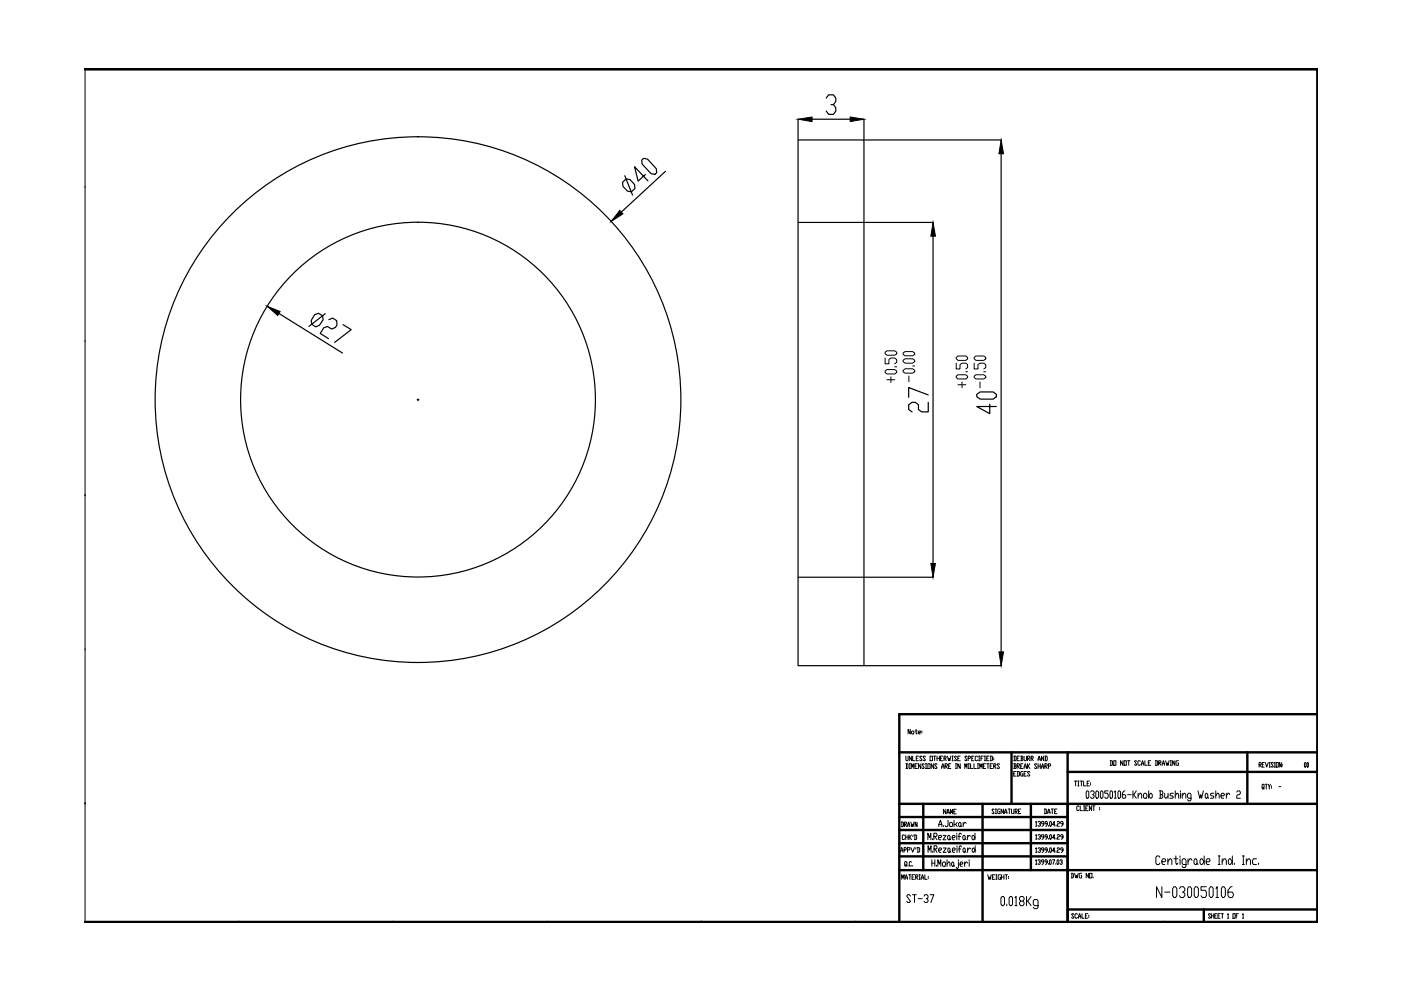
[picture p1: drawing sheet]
<svg xmlns="http://www.w3.org/2000/svg" width="297mm" height="210mm" viewBox="0 0 297 210" stroke-linecap="round" stroke-linejoin="round" font-family="sans-serif">
<!-- layer: 0 -->
<g fill="none" stroke="#000" stroke-width=".51">
<path d="M190.7 159.5h88.7M214.5 159.5v10.9M226.4 159.5v36.1M264.5 159.5v10.9M279.4 151.4h-88.7v44.1M190.7 170.4h88.7M190.7 178.8h35.7M190.7 176h35.7M190.7 173.2h35.7M195.7 170.4v14.1M208.3 170.4v25.1M218.6 170.4v14.1"/>
<path d="M226.4 163.7h53M190.7 184.5h88.7M190.7 181.6h35.7M226.4 192.8h53M255.2 192.8v2.8"/>
</g>
<path d="M18 14.6h261.4v181h-261.4" fill="none" stroke="#000" stroke-width=".72"/>
<g fill="none" stroke="#000" stroke-width=".21">
<path d="M18 14.6v181M18 39.8h.1M18 72.4h.1M187.7 78.7l.3-.3h1.7l.4 .3v.3l-.4 .3h-1.7l-.3-.3zM187.7 75.9v1.2h.8v-.9l.4-.3h.8l.4 .3v.6l-.4 .3M187.7 74.7l.3-.3h1.7l.4 .3v.3l-.4 .3h-1.7l-.3-.3zM188.9 79.9v1.2M189.7 77.8h.4M191.5 78.5l.4-.3h1.6l.4 .3v.3l-.4 .3h-1.6l-.4-.3zM191.5 76.4l.4-.3h1.6l.4 .3v.3l-.4 .3h-1.6l-.4-.3zM191.5 74.8l.4-.3h1.6l.4 .3v.3l-.4 .3h-1.6l-.4-.3zM192.7 79.7v1.2"/>
<path d="M193.5 77.6h.4M202.7 79.8l.4-.3h1.7l.3 .3v.3l-.3 .2h-1.7l-.4-.2zM202.7 77v1.2h.8v-.9l.5-.3h.8l.3 .3v.6l-.3 .3M202.7 75.8l.4-.3h1.7l.3 .3v.3l-.3 .3h-1.7l-.4-.3zM204.8 78.8h.3M206.5 79.8l.4-.3h1.7l.4 .3v.3l-.4 .2h-1.7l-.4-.2zM206.5 77v1.2h.8v-.9l.5-.3h.8l.4 .3v.6l-.4 .3M206.5 75.8l.4-.3h1.7l.4 .3v.3l-.4 .3h-1.7l-.4-.3zM208.6 78.8h.4M188 80.5h1.7M203.1 81.6h1.7M204 81v1.2"/>
<path d="M207.8 81v1.2M18 105.1h.1M18 137.8h.1M193 154.6v1l-.5-1v1M193.4 155l.4 .2-.2 .4-.3-.2zM194 155h.5M194.2 154.6v.8l.2 .2 .1-.2M194.7 155.3h.4v-.3l-.4 .2 .2 .4h.2M195.5 155v.2M195.5 155.3v.1M191.1 174.3h.3l.2 .2v.6l-.2 .2h-.3M191.2 174.3v1"/>
<path d="M191.8 174.8h.3l.1-.2-.1-.3h-.3v1M191.8 177.2l-.2-.2h-.2l-.1 .2 .1 .8 .4-.2M191.9 174.8l.3 .5M192 177v1M192 177.5h.5M192.1 160.3l.1 1 .3-.2v-.8M192.1 161.9h.3l.1 .2v.7l-.1 .1h-.3M192.2 161.9v1M192.4 175.3l.3-1 .2 1M192.4 174.9h.5M192.5 177v1M192.7 177v1"/>
<path d="M192.8 161.9h.2M192.8 162.9h.2M192.9 177.5l.4 .5M192.9 161.9v1M193.1 174.3l.2 1 .2-.5v.5l.3-1M193.1 179.7l.4 1 .4-1M193.3 177l-.6 .5M193.3 160.3v1l-.5-1v1M193.3 162.9v-1l.2 .7 .3-.7v1M193.5 160.3v1h.5M193.6 177l-.1 .4M193.8 177h.4l.2 .2v.6l-.2 .2h-.4"/>
<path d="M194 177v1M194 162.4h.3M194.2 179.7l-.1 .3M194.3 160.8h.2M194.4 174.3v1l-.4-1v1M194.5 179.7h.4l.1 .2v.6l-.1 .2h-.4M194.5 161.9h-.5v1h.5M194.6 179.7v1M194.7 160.3h-.4v1h.4M195.2 161.9v1l-.5-1v1M195.5 160.5l-.1-.2-.4 .2 .5 .6-.1 .2-.4-.2M196 162.1l-.2-.2-.3 .2 .5 .7-.2 .1-.3-.1"/>
<path d="M196.2 160.5l-.1-.2-.4 .2 .5 .6-.1 .2-.4-.2M196.2 161.9h.3M196.2 162.9h.3M196.3 161.9v1M196.7 161.9h.5v1h-.5zM196.7 178.1v-1.4l.4 .9 .3-.9v1.4M197.2 160.3h.5v1h-.5zM197.7 177.8v.3M198 161.9v1l-.6-1v1M198 160.3h.4M198 177.3h.5l.2-.2-.2-.4h-.5v1.4M198.2 160.3v1"/>
<path d="M198.2 177.3l.5 .8M198.7 162.1l-.2-.2-.3 .2 .5 .7-.2 .1-.3-.1M198.7 160.8h.5M198.7 160.3v1M199 177.6h.5l.1-.3-.1-.2h-.4l-.1 .2v.5l.1 .3h.4M199.1 175.3v-.5l.3-.9 .3 1.4M199.1 174.8h.6M199.2 160.3v1M199.4 160.8h.2M199.6 162.9l.3-1 .3 1M199.6 162.6h.6M199.9 160.3h-.5v1h.5"/>
<path d="M199.9 177.1h.7l-.7 1h.7M200 179.8h.6l-.6 .9h.6M200 175v.3M200.2 160.8l.4-.1-.1-.4h-.3v1M200.3 160.8l.3 .5M200.4 162.4h.3l.2-.1-.2-.4h-.3v1M200.5 162.4l.4 .5M200.5 171.6v1l-.5-1v1M200.8 172.6l.2-1 .3 1M200.8 172.3h.5M200.9 160.3l.2 1 .2-.5 .1 .5 .2-1M201 173.9v1.1l-.2 .3h-.3l-.1-.3"/>
<path d="M201.1 177.1l.3 .2v.5l-.1 .3-.4-.3v-.5zM201.1 179.8l.3 .2v.5l-.1 .2-.3-.2v-.5zM201.1 162.4h.3M201.4 177.8l.1 .3M201.5 174.4h.3l.2 .2v.4l-.2 .3h-.3l-.2-.3zM201.5 172.6v-1l.3 .7 .2-.7v1M201.6 161.9h-.5v1h.5M201.8 161.3h.3M201.8 160.3h.3M201.9 177.6h.5l.1-.3-.1-.2h-.3l-.2 .2v.5l.2 .3h.3M202 160.3v1M202.2 172.1h.3"/>
<path d="M202.3 173.9v1.4M202.6 161.9h.2M202.6 162.9h.2M202.6 174.8l.3 .5M202.7 161.9v1M202.7 171.6h-.5v1h.5M202.8 160.5l-.1-.2-.3 .2 .4 .6-.1 .2-.3-.2M202.9 176.7v.2M202.9 177.1v1M202.9 179.3v.3M202.9 179.8v.9M202.9 174.4l-.3 .4h-.3"/>
<path d="M203.1 160.8h.2M203.2 177.3h.5M203.4 174.4l.4 .2v.4l-.2 .3-.4-.3v-.4zM203.6 160.3h-.5v1h.5M203.6 161.9v1l-.5-1v1M203.8 175l.1 .3M203.8 176.9l-.1-.2-.4 .2v1.2M203.8 179.6l-.1-.3-.3 .3v1.1M204.2 174.4v.9M204.3 177.1l.3 .2v.5l-.1 .3-.4-.3v-.5zM204.3 179.8l.3 .2-.1 .7-.3-.2v-.5zM204.6 162.9v-1l.2 .7 .2-.7v1"/>
<path d="M204.6 177.8l.2 .3M204.9 174.6l-.3-.2-.4 .4M205 160.5l-.1-.2-.3 .2 .4 .6-.1 .2-.3-.2M205.1 177.1v1M205.1 179.8v.9M205.3 160.8l.5-.1-.1-.4h-.4v1M205.3 161.9h.2M205.3 162.9h.2M205.4 161.9v1M205.7 177.3l-.3-.2-.3 .5M205.8 161.9v1h.4M206 160.8h.2"/>
<path d="M206.2 177.1h.2l.3 .5-.3 .5-.3-.3v-.5zM206.3 179.8l.5 .5-.4 .4-.3-.2v-.5zM206.5 160.3h-.5v1h.5M206.5 161.9v1h.5M206.7 176.7v1.4M206.8 179.3v1.4M207.3 160.5l-.2-.2-.3 .2 .1 .8 .4-.2M207.3 161.9h.2M207.3 162.9h.2M207.3 161.9v1M207.5 161.3h.2M207.5 160.3h.2"/>
<path d="M207.6 160.3v1M207.7 162.9v-1l.3 .7 .2-.7v1M208 160.8h.2M208.5 160.3h-.5v1M208.5 162.4h.2M208.7 161.3h.3M208.7 160.3h.3M208.8 160.3v1M209 161.9h-.5v1h.5M209.2 160.8h.3M209.2 161.9h.5M209.5 161.9v1"/>
<path d="M209.7 160.3h-.5v1h.5M209.9 160.3h.4l.1 .2v.6l-.1 .2h-.4M209.9 162.4h.3M210.1 160.3v1M210.4 161.9h-.5v1h.5M210.7 162.4h.3l.2-.1-.2-.4h-.3v1M210.7 160.7v.1M210.7 161v.1M210.8 171.7l-.1-.2-.4 .2 .5 .7-.1 .1-.4-.1M210.8 162.4l.4 .5M211 172.5h.3M211 171.5h.3"/>
<path d="M211.2 171.5v1M211.9 162.1l-.1-.2-.4 .2 .5 .7-.1 .1-.4-.1M212 171.5h-.3l-.2 .2 .2 .8h.3v-.5h-.1M212.8 171.5v1l-.5-1v1M213 172.5l.2-1 .3 1M213 172.2h.5M213.7 171.5h.5M214 171.5v1M214.5 171.5v.9l.1 .1 .4-.1v-.9M214.9 160.3h.4l.1 .2v.6l-.1 .2h-.4M214.9 161.9h.4l.1 .2-.1 .3M214.9 164.1h.3"/>
<path d="M215.1 162.4h.2l.1 .4-.1 .1h-.4M215.1 160.3v1M215.1 161.9v1M215.2 172h.4l.1-.1-.1-.4h-.4v1M215.3 172l.4 .5M215.4 163.6h-.5v.9h.5M215.6 162.4h.4l.2-.1-.2-.4h-.4v1M215.6 163.6h.4l.2 .1v.7l-.2 .1h-.4M215.6 160.8h.3M215.8 162.4l.4 .5M215.8 163.6v.9M215.9 172h.3"/>
<path d="M216.2 160.3h-.6v1h.6M216.4 160.3h.3l.2 .2-.2 .3M216.4 171.5h-.5v1h.5M216.4 162.4h.2M216.5 160.8h.2l.2 .3-.2 .2h-.3M216.5 160.3v1M216.9 161.9h-.5v1h.5M216.9 163.6h-.4l-.1 .1 .1 .8h.4v-.4h-.2M217.1 160.3l.2 1 .3-.2v-.8M217.1 162.9l.3-1 .2 1M217.1 162.6h.5M217.1 164.1h.3"/>
<path d="M217.6 163.6h-.5v.9h.5M217.8 160.8l.6-.1-.2-.4h-.4v1M217.8 161.9v1M218 160.8l.4 .5M218 162.4l.4 .5M218.4 161.9l-.6 .5M218.4 163.7l-.4-.1-.2 .1 .6 .7-.2 .1-.4-.1M218.6 160.8l.5-.1-.2-.4h-.3v1M218.7 160.8l.4 .5M219.6 174.3l.1-.1v1M219.6 177.1l.1-.1v.9M219.6 179.9l.1-.2v1"/>
<path d="M219.6 175.2h.2M219.6 177.9h.2M219.8 162.1l-.1-.2-.4 .2 .5 .7-.1 .1-.4-.1M220.1 161.3l.2-1 .3 1M220.1 174.3l.4-.1 .1 .3-.3 .2M220.1 177.1l.4-.1 .1 .3-.3 .2M220.1 179.9l.4-.2 .1 .3-.3 .2M220.1 162.4h.5M220.1 161h.5M220.1 161.9v1M220.5 174.7l.1 .1-.1 .4-.4-.2M220.5 177.5l.1 .1-.1 .3-.4-.1"/>
<path d="M220.6 161.9v1M220.8 162.9l.3-1 .2 1M220.8 162.6h.5M221.3 160.3v1l-.5-1v1M221.3 174.7h-.4l-.1-.2 .1-.3 .4 .1v.5l-.4 .4M221.3 177.5h-.4l-.1-.2 .1-.3 .4 .1v.5l-.4 .3M221.4 171.5h.4l.1 .2v.7l-.5 .1M221.5 160.3h.4l.1 .2v.6l-.1 .2h-.4M221.5 162.4h.4l.1-.1-.1-.4h-.4v1M221.5 171.5v1M221.7 160.3v1M221.7 162.4l.3 .5"/>
<path d="M222 174.7h-.3l-.1-.2 .1-.3 .3 .1v.5l-.3 .4M222 177.5h-.3l-.1-.2 .1-.3 .3 .1v.5l-.3 .3M222.1 172.5l.3-1 .2 1M222.1 172.2h.5M222.3 162.4h.3l.2-.1-.2-.4h-.3v1M222.3 175v.2M222.3 177.8v.1M222.7 174.2l.2 .1-.1 .9-.3-.2zM222.7 177l.2 .1-.1 .8-.3-.1zM222.7 179.7l.2 .2-.1 .8-.3-.1zM222.9 171.5h.5M223.1 171.5v1"/>
<path d="M223.6 172h.3M223.6 174.8h-.5l.4-.6v1M223.6 177.6h-.5l.4-.6v.9M223.9 175v.2M223.9 177.8v.1M224.1 171.5h-.5v1h.5M224.2 174.3v-.1l.4 .1-.1 .4h-.3v.1v.4h.4M224.2 177.1v-.1l.4 .1-.1 .4h-.3v.1v.3h.4M224.2 179.9v-.2l.4 .2-.1 .3h-.3v.2v.3h.4M225.4 174.7h-.4l-.1-.2 .1-.3 .4 .1v.5l-.4 .4M225.4 177.5h-.4l-.1-.2 .1-.3 .4 .1v.5l-.4 .3M227.8 165.6h.5"/>
<path d="M228 165.6v1M228.5 165.6h.3M228.5 166.6h.3M228.6 165.6v1M228.8 171l-.2-.1-.3 .1v.7l.1 .2 .4-.2M229 170.9v1h.5M229 165.6h.5M229.3 165.6v1M229.7 165.6v1h.6M229.7 170.9h.3M229.7 171.9h.3M229.9 170.9v1"/>
<path d="M230.2 171.4h.3M230.5 167.7h.2l.1 .2v1.1l-.1 .2h-.2l-.2-.2v-1.1zM230.5 166.1h.3M230.7 170.9h-.5v1h.5M231 165.6h-.5v1h.5M231.2 167.9l.2-.2h.4l.2 .2v.3l-.4 .3M231.2 165.9v.2M231.2 166.3v.2M231.4 170.9v1l-.4-1v1M231.7 170.9h.5M231.8 168.5l.2 .2-.2 .5h-.4l-.2-.2M231.9 170.9v1"/>
<path d="M232.5 167.7l.4 .2v1.1l-.2 .2-.4-.2v-1.1zM233.1 171.2v.2M233.1 171.5v.2M233.5 167.7l.3 .2v1.1l-.2 .2-.3-.2v-1.1zM235 167.7h-.8v.5h.6l.2 .3v.5l-.2 .2h-.4l-.2-.2M235.4 161.3l.5 .1v.7l-.1 .2h-.4M235.5 167.7h.2l.2 .2v1.1l-.2 .2h-.2l-.2-.2v-1.1zM235.5 161.3v1M236.1 161.3h.5v1h-.5zM236.3 167.9l.2-.2v1.5M236.3 169.2h.3M237.2 167.7h.2l.2 .2v1.1l-.2 .2h-.2l-.2-.2v-1.1z"/>
<path d="M238.1 161.3v1l-.5-1v1M238.3 161.3h.5v1h-.5zM238.5 167.7h-.2l-.3 .5v.8l.1 .2h.4l.2-.2-.2-.5h-.5M239.1 161.3h.5M239.1 168.5h.7M239.3 161.3v1M240.2 167.7v1.5M240.4 168.5l.5 .7M240.9 167.7l-.5 .8h-.2M241 161.4l-.1-.1-.4 .1 .5 .7-.1 .2-.4-.2M241.3 168.7l.4-.5h.2l.2 .3v.7M241.3 168.2v1"/>
<path d="M241.8 161.4l-.2-.1-.3 .1 .1 .9 .4-.2M242 162.3l.2-1 .3 1M242 161.9h.5M242.6 168.2h.4l.2 .3v.5l-.2 .2h-.4l-.2-.2zM242.7 161.3v1h.5M243.5 161.8h.2M243.5 167.7v1.5M243.9 168.2l.4 .3v.5l-.2 .2h-.2l-.4-.5zM244 161.3h-.5v1h.5M244.9 161.3l.5 .1v.7l-.1 .2h-.4M245.1 161.3v1M245.7 161.8h.3l.2-.4-.5-.1v1"/>
<path d="M245.8 167.7h.5l.2 .2-.2 .6M245.8 161.8l.4 .5M246 168.5h.3l.2 .5-.2 .2h-.5M246 167.7v1.5M246.4 162.3l.3-1 .2 1M246.4 161.9h.5M246.9 168.2v.8l.2 .2h.2l.4-.5M247.1 161.3l.3 1 .1-.5 .2 .5 .2-1M247.7 168.2v1M248.1 161.3h.3M248.1 162.3h.3M248.2 161.3v1"/>
<path d="M248.8 168.2h-.6l-.2 .3 .8 .5-.2 .2h-.6M249.1 161.3v1l-.5-1v1M249.2 168.7l.3-.5h.2l.2 .3v.7M249.2 167.7v1.5M249.9 161.3l-.6 .1 .2 .9h.4v-.5h-.2M250.3 167.7v.2M250.3 168.2v1M250.7 168.7l.3-.5h.2l.2 .3v.7M250.7 168.2v1M252.5 169.2h-.5l-.2-.2v-.5l.2-.3h.3l.2 .3v1l-.2 .3h-.3l-.2-.3M254 167.7l.4 1.5 .2-.7 .2 .7 .3-1.5M255.7 168.2l.4 .3v.5l-.2 .2-.4-.2z"/>
<path d="M256.1 169l.1 .2M257.4 168.2h-.6l-.2 .3 .8 .5-.2 .2h-.6M257.8 168.7l.3-.5h.2l.2 .3v.7M257.8 167.7v1.5M258.9 168.7h.5l.2-.2-.2-.3h-.4l-.1 .3v.5l.1 .2h.4M260 168.2v1M260.7 168.5l-.1-.3h-.2l-.4 .5M262.2 167.9l.2-.2h.4l.2 .2-.2 .6h-.4l-.2 .2v.5h.8M267 162.1l.4-.1-.1-.3h-.3v.9M267.1 162.1l.3 .5M267.6 162.1h.2M267.8 167l.1 .1-.2 .2-.1-.8 .1-.2h.2l.1 1"/>
<path d="M268.1 161.7h-.5v.9h.5M268.2 166.3h.5M268.3 161.7l.3 .9 .3-.9M268.5 166.3v1M268.9 166.3l.2 1M269.1 162.6h.2M269.1 161.7h.2M269.2 161.7v.9M269.4 166.3l-.3 .5M269.6 166.6v.2M269.6 167v.1M270 161.8l-.1-.1h-.3l-.1 .1 .5 .7-.1 .1h-.3l-.1-.1"/>
<path d="M270.2 162.6h.2M270.2 161.7h.2M270.3 161.7v.9M270.6 161.7h.4v.9h-.4zM271.1 166.8h.5M271.7 161.7v.9l-.5-.9v.9M271.9 162v.1M271.9 162.3v.2M276.7 161.7l.2 .1-.1 .8-.2-.1zM277.2 161.7l.2 .1-.1 .8-.2-.1zM190.9 180.7l.3-1 .2 1M190.9 180.4h.5"/>
<path d="M191.2 186.4v-.9l.2 .6 .3-.6v.9M191.7 180.2h.3l.2-.2-.2-.3h-.3v1M191.9 186.4l.3-.9 .2 .9M191.9 186.1h.5M192 183.3l.2 .2-.3 .1v-.9l.4 .1-.1 .7 .1 .1M192.4 180.2h.4l.1-.2-.1-.3h-.4v1M192.5 183.5v.1M192.7 185.5h.4M192.9 185.5v.9M193 190l-.2-.3h-.4l-.2 .3 .8 1.1-.2 .2h-.4l-.2-.2M193.3 182.8l-.2-.1-.3 .1v.7l.1 .1 .4-.1M193.4 186h.2"/>
<path d="M193.5 189.7h.8M193.5 183.5v.1M193.9 185.5h-.5v.9h.5M193.9 189.7v1.6M194.1 186h.4l.1-.2-.1-.3h-.4v.9M194.2 186l.4 .4M194.7 190.5h.8M194.9 185.5h.2M194.9 186.4h.2M195 185.5v.9M195.3 186.4l.3-.9 .2 .9M195.3 186.1h.5"/>
<path d="M195.9 190l.2-.3h.5l.2 .5-.2 .3h-.3M196.1 185.5v.9h.5M196.6 190.5l.2 .3v.3l-.2 .2h-.5l-.2-.2M196.8 180.7v-1.4l.3 1 .3-1v1.4M196.8 185.8v.2M196.8 186.1v.2M197.2 189.7h.8l-.6 1.6M197.6 182.3v1.4M197.6 183h.6M197.7 180.5v.2M198 180h.5l.2-.2-.2-.5h-.5v1.4M198.2 182.3v1.4"/>
<path d="M198.2 180l.5 .7M198.5 183.4v.3M198.8 183.7v-1.4l.4 .9 .3-.9v1.4M199 180.3h.5l.1-.3-.1-.2h-.3l-.2 .2v.5l.2 .2h.3M200 182.8h.3l.1 .2-.1 .7h-.3l-.2-.3zM200.8 183.2l.5-.4 .1 .2v.7M200.8 182.3v1.4M201.4 180.5l.2 .2M201.9 180.3h.5l.2-.3-.2-.2h-.3l-.2 .2 .2 .7h.3M201.9 182.8l.3 .2-.1 .7-.3-.3zM202.2 183.4l.2 .3M203.2 182.8v1.1l-.2 .3-.3-.3"/>
<path d="M203.2 180h.5M203.2 182.3v.2M203.5 183.2h.5l.2-.2-.2-.2h-.3l-.2 .2 .2 .7h.3M204.5 182.8v.9M204.6 180.5l.2 .2M205.1 183l-.3-.2-.3 .4M205.5 182.3v.2M205.5 182.8v.9M205.8 180l-.3-.2-.4 .5M209.4 185.5l.3 .9 .1-.4 .1 .4 .2-.9M210.4 186h.3M210.9 185.5h-.5v.9h.5"/>
<path d="M211.2 185.5h.2M211.2 186.4h.2M211.2 185.5v.9M212.1 185.5h-.3l-.2 .1 .2 .8h.3v-.4h-.1M212.3 186h.6M212.3 185.5v.9M212.5 190.1h.2l.3 .3v1.3l-.3 .3h-.2l-.3-.3v-1.3zM212.9 185.5v.9M213.1 185.5h.5M213.4 185.5v.9M213.4 191.7v.3M213.8 185.8v.2"/>
<path d="M213.8 186.1v.2M214.2 190.1h.3l.2 .3v1.3l-.2 .3h-.3l-.2-.3v-1.3zM215.2 190.4l.2-.3v1.9M215.2 192h.4M216.4 191.1l-.2-.4v-.3l.2-.3h.5l.2 .3v.3l-.2 .4h-.5l-.2 .3v.3l.2 .3h.5l.2-.3v-.3l-.2-.3M217.6 190.1v1.9M217.9 191.1l.7 .9M218.6 190.1l-.7 1h-.3M219.6 182.5l.1-.2v1M219.6 180.7h.2M219.6 183.3h.2M220.1 192h-.8l-.2-.3v-.6l.2-.4h.5l.3 .4v1.3l-.3 .3h-.5l-.2-.3"/>
<path d="M220.1 182.5l.1-.2 .4 .2-.3 .3M220.4 182.8l.2 .1-.2 .4h-.2l-.1-.2M220.5 180.2l.1 .2-.1 .3-.4-.1M221.3 182.8h-.4l-.1-.2 .1-.3h.3l.1 .2v.4l-.4 .4M221.3 180.2h-.4l-.1-.2 .1-.3 .4 .2v.5l-.4 .3M222 180.2h-.3l-.1-.2 .1-.3 .3 .2v.5l-.3 .3M222 182.8h-.3l-.2-.2 .2-.3 .3 .2v.4l-.3 .4M222.3 180.6v.1M222.3 183.1v.2M222.6 182.3l.3 .2-.1 .8-.3-.2zM223.1 182.3h.5l-.3 1M223.6 180.4h-.5l.4-.7v1"/>
<path d="M223.9 183.1v.2M223.9 180.6v.1M224.2 182.3l.3 .2-.1 .8-.3-.2zM224.7 182.5l.1-.2 .4 .2-.2 .3M225.1 182.8l.1 .1-.1 .4h-.3l-.1-.2M225.4 180.2h-.4l-.1-.2 .1-.3 .4 .2v.5l-.4 .3M227.1 185.2h.4l.1 .1v.7l-.1 .1h-.4M227.2 185.2v.9M227.7 193.9l-.2-.2-.3 .2 .5 .6-.2 .2-.3-.2M227.8 185.2l.3 .9 .1-.5 .1 .5 .3-.9M228.4 193.9l-.1-.2-.4 .2 .1 .8 .4-.2M228.6 194.7l.3-1 .3 1"/>
<path d="M228.6 194.4h.6M229.3 185.2h-.4l-.1 .1 .1 .8h.4v-.5h-.1M229.4 193.7v1h.5M230.1 194.2h.3M230.6 193.7h-.5v1h.5M230.8 185.2v.9l-.5-.9v.9M230.8 194v.2M230.8 194.4v.1M231 185.2h.5v.9h-.5zM231.8 186v.1M245.9 181.8l-.2-.3h-.4l-.2 .3v1.2l.2 .3h.4l.2-.3M246.3 188v2.3l-1.1-2.3v2.3"/>
<path d="M246.3 182.7h.7l.2-.3-.2-.3h-.5l-.2 .3v.6l.2 .3h.5M246.9 189.1h1.2M247.6 182.7l.4-.6h.2l.3 .3v.9M247.6 182.1v1.2M248.9 182.1h.8M248.9 188h.3l.3 .4v1.5l-.3 .4h-.3l-.3-.4v-1.5zM249.3 181.5v1.5l.2 .3 .2-.3M250.1 188.4l.3-.4h.5l.3 .4v.4l-.3 .3h-.2M250.2 181.5v.3M250.2 182.1v1.2M250.9 189.1l.3 .4v.4l-.3 .4h-.5l-.3-.4M251.5 183.3h-.7l-.2-.3v-.6l.2-.3h.4l.3 .3v1.2l-.3 .3h-.4l-.2-.3"/>
<path d="M251.9 182.1v1.2M252.1 188h.2l.3 .4v1.5l-.3 .4h-.2l-.3-.4v-1.5zM252.7 182.4l-.2-.3h-.2l-.4 .6M253.4 182.1h.2l.2 .3v.6l-.2 .3h-.2l-.2-.3v-.6zM253.5 188h.3l.3 .4v1.5l-.3 .4h-.3l-.3-.4v-1.5zM253.8 183l.2 .3M254.6 182.1h.2l.5 .6-.5 .6h-.2l-.2-.3v-.6zM255.3 181.5v1.8M255.7 182.7h.7l.2-.3-.2-.3h-.5l-.2 .3v.6l.2 .3h.5M255.8 188h-1.2v.8h.9l.3 .3v.8l-.3 .4h-.6l-.3-.4M256.7 193.9l-.2-.2-.3 .2 .5 .6-.2 .2-.3-.2M256.7 188h.2l.3 .4v1.5l-.3 .4h-.2l-.3-.4v-1.5z"/>
<path d="M256.9 194.2h.4M256.9 193.7v1M257.3 193.7v1M257.6 194.2h.2M257.8 188.4l.3-.4v2.3M257.8 190.3h.6M258 193.7h-.4v1h.4M258.2 194.2h.3M258.3 181.5h.4M258.3 183.3h.4M258.5 181.5v1.8M258.7 193.7h-.5v1h.5"/>
<path d="M258.9 193.7h.5M259.1 182.7l.4-.6h.3l.2 .3v.9M259.1 182.1v1.2M259.2 193.7v1M259.2 188h.3l.3 .4v1.5l-.3 .4h-.3l-.2-.4v-1.5zM260.3 193.9l.1-.2v1M260.3 194.7h.2M260.6 182.1h.3l.4 .6-.4 .6h-.3l-.2-.3v-.6zM261.2 188h-.3l-.5 .8v1.1l.2 .4h.6l.3-.4v-.4l-.3-.4h-.8M261.3 181.5v1.8M261.4 193.7h.5v1h-.5zM261.7 183v.3"/>
<path d="M262.1 194.2h.2M262.6 193.7h-.5v1M263.4 181.5h.4M263.4 183.3h.4M263.4 193.9l.2-.2v1M263.4 194.7h.3M263.6 181.5v1.8M264.2 182.7l.5-.6h.2l.2 .3v.9M264.2 182.1v1.2M266.4 182.1h-.6l-.2 .3v.6l.2 .3h.6M266.8 183v.3"/>
</g>
<g fill="#000">
<circle cx="50.7" cy="14.6" r=".17"/>
<circle cx="83.4" cy="14.6" r=".17"/>
<circle cx="116" cy="14.6" r=".17"/>
<circle cx="148.7" cy="14.6" r=".17"/>
<circle cx="181.4" cy="14.6" r=".17"/>
<circle cx="214.1" cy="14.6" r=".17"/>
<circle cx="246.8" cy="14.6" r=".17"/>
<circle cx="279.4" cy="39.8" r=".17"/>
<circle cx="279.4" cy="72.4" r=".17"/>
<circle cx="279.4" cy="105.1" r=".17"/>
<circle cx="279.4" cy="137.8" r=".17"/>
<circle cx="18" cy="170.4" r=".17"/>
<circle cx="279.4" cy="170.4" r=".17"/>
<circle cx="50.7" cy="195.6" r=".17"/>
<circle cx="83.4" cy="195.6" r=".17"/>
<circle cx="116" cy="195.6" r=".17"/>
<circle cx="148.7" cy="195.6" r=".17"/>
<circle cx="181.4" cy="195.6" r=".17"/>
<circle cx="214.1" cy="195.6" r=".17"/>
<circle cx="246.8" cy="195.6" r=".17"/>
</g>
<g fill="none" stroke="#000" stroke-width=".25">
<path d="M132 38.7l.8-.8 .8 .2 .9 1 .1 .9-.7 .7-.9-.2-.9-1zM132.5 37.3l1.6 4.1M136.1 34l.3-.4 .9 .1 1.8 2.1 .1 .8-.3 .4-.9-.2-1.9-2zM136.8 37l-1.5 1.4-.8-3.1 2.9 3.1M141.1 36.3l-9.4 8.7M169.2 29.7h14v111.4h-14zM169.2 25.3v4.2M172.2 25.3h8.1M175.2 20.8l.5-.7h1l.5 .7v.7l-.5 .7h-.5M176.7 22.2l.5 .7v.6l-.5 .8h-1l-.5-.8M183.2 25.3v4.2M183.3 29.7h29"/>
<path d="M212.3 32.6v105.6M169.2 47.2h14M183.3 47.2h14.5M197.8 50.1v69.4M59.1 66.5l13.5 8.3M66.7 66.7l.8-.3 .9 .6 .1 .8-.8 1.2-.8 .3-.8-.6-.1-.8zM69 66.5l-3.5 2.7M69.7 67.8l.8-.4 .9 .6 .1 .9-.4 .5-.8 .4-.9-.6-.8 .3-.7 1.2 1.7 1.1M72.7 68.8l1.8 1.1-3.5 2.7M88.4 84.8h.4M88.6 84.6v.4M196.8 85.3v2h-1.4l-.7-.5v-1l-.6-.5h-.7l-.7 .5v1l.7 .5"/>
<path d="M196.8 83.7l-4.1-1.5v2M207.1 83.6l.7-.5h2.8l.6 .5v.5l-.6 .5h-2.8l-.7-.5zM209.8 85.7v2l-2.7-1.5h4.1M169.2 122.4h14M183.3 122.4h14.5M183.3 141.1h29"/>
<circle cx="88.6" cy="84.7" r="55.7"/>
<circle cx="88.6" cy="84.7" r="37.6"/>
</g>
<path d="M169.2 25.3l3-.5v1zM180.3 24.8l2.9 .5-2.9 .5zM212.3 29.7l.5 2.9h-1zM131.4 44.6l.7 .7-2.5 1.6zM197.8 47.2l.5 2.9h-.9zM56.6 64.9l2.8 1.1-.5 .9zM197.4 119.5h.9l-.5 2.9zM211.8 138.2h1l-.5 2.9z" fill="#000" stroke="#000" stroke-width=".21"/>
</svg>
